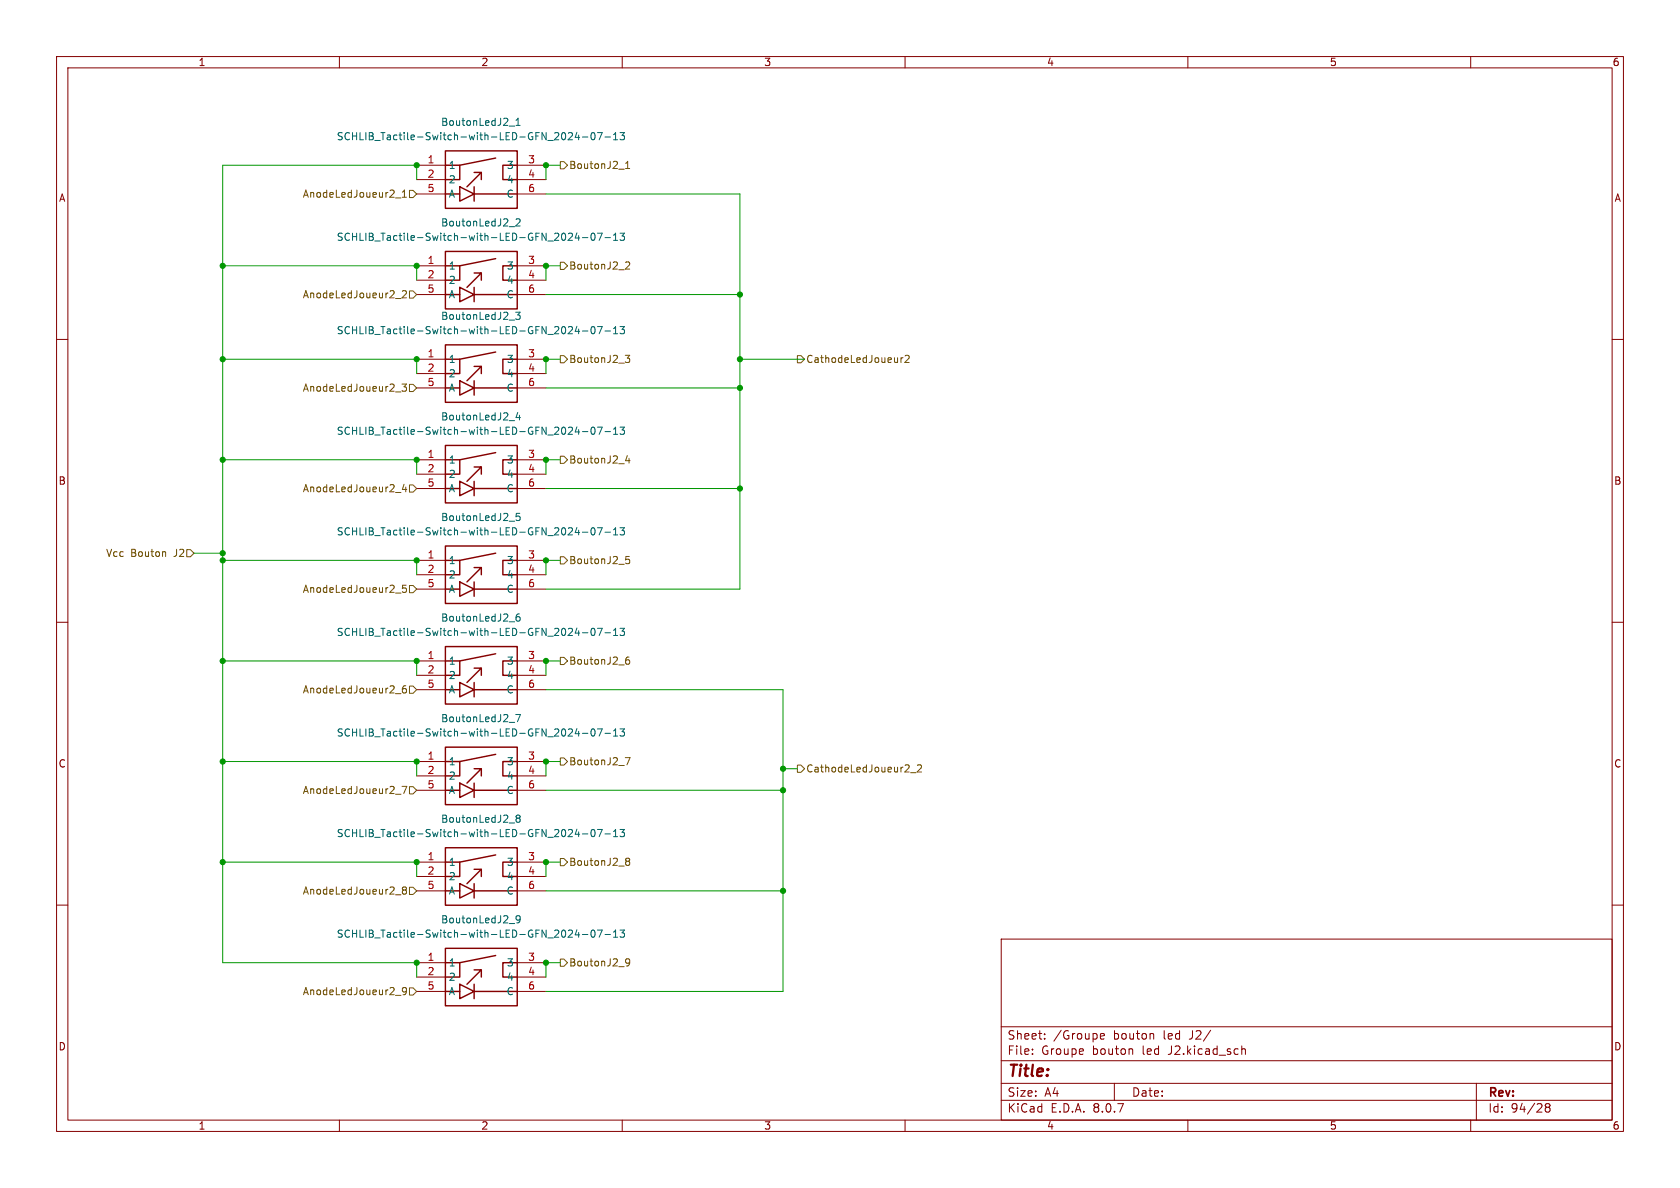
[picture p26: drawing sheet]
<svg xmlns="http://www.w3.org/2000/svg" width="297mm" height="210mm" viewBox="0 0 297 210" stroke-linecap="round" stroke-linejoin="round" font-family="sans-serif">
<defs><g id="words">
<text font-size="2.8" fill="#840000" x="178" y="190.9">Title:</text>
<g font-size="2.1" fill="#840000">
<text x="178" y="184">Sheet:</text>
<text x="186.2" y="184">/Groupe</text>
<text x="196.9" y="184">bouton</text>
<text x="205.8" y="184">led</text>
<text x="210.6" y="184">J2/</text>
<text x="178" y="186.7">File:</text>
<text x="184.1" y="186.7">Groupe</text>
<text x="193.2" y="186.7">bouton</text>
<text x="202.1" y="186.7">led</text>
<text x="206.8" y="186.7">J2.kicad_sch</text>
<text x="178" y="196.9">KiCad</text>
<text x="178" y="194.1">Size:</text>
<text x="184.7" y="194.1">A4</text>
<text x="185.7" y="196.9">E.D.A.</text>
<text x="193.3" y="196.9">8.0.7</text>
<text x="200" y="194.1">Date:</text>
<text x="263" y="194.3">Rev:</text>
<text x="263" y="196.9">Id:</text>
<text x="267.1" y="196.9">94/28</text>
</g>
<g font-size="1.8" fill="#840000">
<text x="35" y="11.9">1</text>
<text x="85" y="11.9">2</text>
<text x="135" y="11.9">3</text>
<text x="185" y="11.9">4</text>
<text x="235" y="11.9">5</text>
<text x="285" y="11.9">6</text>
<text x="10.3" y="35.9">A</text>
<text x="285.3" y="35.9">A</text>
<text x="10.3" y="85.9">B</text>
<text x="285.3" y="85.9">B</text>
<text x="10.3" y="135.9">C</text>
<text x="285.3" y="135.9">C</text>
<text x="10.3" y="185.9">D</text>
<text x="285.3" y="185.9">D</text>
<text x="35" y="199.9">1</text>
<text x="85" y="199.9">2</text>
<text x="135" y="199.9">3</text>
<text x="185" y="199.9">4</text>
<text x="235" y="199.9">5</text>
<text x="285" y="199.9">6</text>
</g>
<g font-size="1.8" fill="#006464">
<text x="77.9" y="22.5">BoutonLedJ2_1</text>
<text x="59.4" y="25">SCHLIB_Tactile-Switch-with-LED-GFN_2024-07-13</text>
<text x="79.2" y="30.1">1</text>
<text x="79.2" y="32.6">2</text>
<text x="79.2" y="35.2">A</text>
<text x="89.5" y="35.2">C</text>
<text x="89.5" y="30.1">3</text>
<text x="89.5" y="32.6">4</text>
<text x="77.9" y="40.2">BoutonLedJ2_2</text>
<text x="59.4" y="42.8">SCHLIB_Tactile-Switch-with-LED-GFN_2024-07-13</text>
<text x="79.2" y="47.9">1</text>
<text x="89.5" y="47.9">3</text>
<text x="79.2" y="50.4">2</text>
<text x="79.2" y="52.9">A</text>
<text x="89.5" y="52.9">C</text>
<text x="89.5" y="50.4">4</text>
<text x="59.4" y="59.3">SCHLIB_Tactile-Switch-with-LED-GFN_2024-07-13</text>
<text x="77.9" y="56.7">BoutonLedJ2_3</text>
<text x="79.2" y="64.4">1</text>
<text x="89.5" y="64.4">3</text>
<text x="79.2" y="66.9">2</text>
<text x="79.2" y="69.4">A</text>
<text x="89.5" y="69.4">C</text>
<text x="89.5" y="66.9">4</text>
<text x="59.4" y="77.1">SCHLIB_Tactile-Switch-with-LED-GFN_2024-07-13</text>
<text x="77.9" y="74.5">BoutonLedJ2_4</text>
<text x="79.2" y="82.1">1</text>
<text x="89.5" y="82.1">3</text>
<text x="79.2" y="84.7">2</text>
<text x="79.2" y="87.2">A</text>
<text x="89.5" y="87.2">C</text>
<text x="89.5" y="84.7">4</text>
<text x="59.4" y="94.8">SCHLIB_Tactile-Switch-with-LED-GFN_2024-07-13</text>
<text x="77.9" y="92.3">BoutonLedJ2_5</text>
<text x="79.2" y="99.9">1</text>
<text x="89.5" y="99.9">3</text>
<text x="79.2" y="102.5">2</text>
<text x="79.2" y="105">A</text>
<text x="89.5" y="105">C</text>
<text x="89.5" y="102.5">4</text>
<text x="59.4" y="112.6">SCHLIB_Tactile-Switch-with-LED-GFN_2024-07-13</text>
<text x="77.9" y="110.1">BoutonLedJ2_6</text>
<text x="79.2" y="117.7">1</text>
<text x="89.5" y="117.7">3</text>
<text x="79.2" y="120.2">2</text>
<text x="79.2" y="122.8">A</text>
<text x="89.5" y="122.8">C</text>
<text x="89.5" y="120.2">4</text>
<text x="59.4" y="130.4">SCHLIB_Tactile-Switch-with-LED-GFN_2024-07-13</text>
<text x="77.9" y="127.9">BoutonLedJ2_7</text>
<text x="79.2" y="135.5">1</text>
<text x="89.5" y="135.5">3</text>
<text x="79.2" y="138">2</text>
<text x="79.2" y="140.6">A</text>
<text x="89.5" y="140.6">C</text>
<text x="89.5" y="138">4</text>
<text x="59.4" y="148.2">SCHLIB_Tactile-Switch-with-LED-GFN_2024-07-13</text>
<text x="77.9" y="145.6">BoutonLedJ2_8</text>
<text x="79.2" y="153.3">1</text>
<text x="79.2" y="155.8">2</text>
<text x="89.5" y="153.3">3</text>
<text x="89.5" y="155.8">4</text>
<text x="79.2" y="158.3">A</text>
<text x="89.5" y="158.3">C</text>
<text x="59.4" y="166">SCHLIB_Tactile-Switch-with-LED-GFN_2024-07-13</text>
<text x="77.9" y="163.4">BoutonLedJ2_9</text>
<text x="79.2" y="171">1</text>
<text x="79.2" y="173.6">2</text>
<text x="89.5" y="171">3</text>
<text x="89.5" y="173.6">4</text>
<text x="79.2" y="176.1">A</text>
<text x="89.5" y="176.1">C</text>
</g>
<g font-size="1.8" fill="#a90000">
<text x="75.5" y="29">1</text>
<text x="93.3" y="29">3</text>
<text x="75.5" y="31.5">2</text>
<text x="75.5" y="34">5</text>
<text x="93.3" y="31.5">4</text>
<text x="93.3" y="34">6</text>
<text x="75.5" y="46.7">1</text>
<text x="93.3" y="46.7">3</text>
<text x="75.5" y="49.3">2</text>
<text x="75.5" y="51.8">5</text>
<text x="93.3" y="49.3">4</text>
<text x="93.3" y="51.8">6</text>
<text x="75.5" y="63.2">1</text>
<text x="75.5" y="65.8">2</text>
<text x="93.3" y="63.2">3</text>
<text x="93.3" y="65.8">4</text>
<text x="75.5" y="68.3">5</text>
<text x="93.3" y="68.3">6</text>
<text x="75.5" y="81">1</text>
<text x="75.5" y="83.6">2</text>
<text x="93.3" y="81">3</text>
<text x="93.3" y="83.6">4</text>
<text x="75.5" y="86.1">5</text>
<text x="93.3" y="86.1">6</text>
<text x="75.5" y="98.8">1</text>
<text x="75.5" y="101.3">2</text>
<text x="93.3" y="98.8">3</text>
<text x="93.3" y="101.3">4</text>
<text x="75.5" y="103.9">5</text>
<text x="93.3" y="103.9">6</text>
<text x="75.5" y="116.6">1</text>
<text x="75.5" y="119.1">2</text>
<text x="93.3" y="116.6">3</text>
<text x="93.3" y="119.1">4</text>
<text x="75.5" y="121.7">5</text>
<text x="93.3" y="121.7">6</text>
<text x="75.5" y="134.4">1</text>
<text x="75.5" y="136.9">2</text>
<text x="93.3" y="134.4">3</text>
<text x="93.3" y="136.9">4</text>
<text x="75.5" y="139.4">5</text>
<text x="93.3" y="139.4">6</text>
<text x="75.5" y="152.1">1</text>
<text x="75.5" y="154.7">2</text>
<text x="93.3" y="152.1">3</text>
<text x="93.3" y="154.7">4</text>
<text x="75.5" y="157.2">5</text>
<text x="93.3" y="157.2">6</text>
<text x="75.5" y="169.9">1</text>
<text x="75.5" y="172.5">2</text>
<text x="93.3" y="169.9">3</text>
<text x="93.3" y="172.5">4</text>
<text x="75.5" y="175">5</text>
<text x="93.3" y="175">6</text>
</g>
<g font-size="1.8" fill="#725600">
<text x="53.4" y="35.2">AnodeLedJoueur2_1</text>
<text x="100.5" y="30.1">BoutonJ2_1</text>
<text x="100.5" y="47.9">BoutonJ2_2</text>
<text x="53.4" y="52.9">AnodeLedJoueur2_2</text>
<text x="100.5" y="64.4">BoutonJ2_3</text>
<text x="142.4" y="64.4">CathodeLedJoueur2</text>
<text x="53.4" y="69.4">AnodeLedJoueur2_3</text>
<text x="100.5" y="82.1">BoutonJ2_4</text>
<text x="53.4" y="87.2">AnodeLedJoueur2_4</text>
<text x="18.7" y="98.7">Vcc</text>
<text x="23.1" y="98.7">Bouton</text>
<text x="30.9" y="98.7">J2</text>
<text x="100.5" y="99.9">BoutonJ2_5</text>
<text x="53.4" y="105">AnodeLedJoueur2_5</text>
<text x="100.5" y="117.7">BoutonJ2_6</text>
<text x="53.4" y="122.8">AnodeLedJoueur2_6</text>
<text x="100.5" y="135.5">BoutonJ2_7</text>
<text x="142.4" y="136.8">CathodeLedJoueur2_2</text>
<text x="53.4" y="140.6">AnodeLedJoueur2_7</text>
<text x="100.5" y="153.3">BoutonJ2_8</text>
<text x="53.4" y="158.3">AnodeLedJoueur2_8</text>
<text x="100.5" y="171">BoutonJ2_9</text>
<text x="53.4" y="176.1">AnodeLedJoueur2_9</text>
</g>
</g></defs>
<g fill="none" stroke="#840000" stroke-width=".18">
<path d="M10 10h277v190h-277zM12 12h273v186h-273zM60 10v2M110 10v2M160 10v2M210 10v2M260 10v2M73.7 29.2h5M73.7 31.8h5M73.7 34.3h5M91.4 29.2h5.1M91.4 31.8h5.1"/>
<path d="M91.4 34.3h5.1M73.7 47h5M73.7 49.5h5M73.7 52.1h5M91.4 47h5.1M91.4 49.5h5.1M91.4 52.1h5.1M10 60h2M73.7 63.5h5M73.7 66h5M73.7 68.6h5M91.4 63.5h5.1"/>
<path d="M91.4 66h5.1M91.4 68.6h5.1M285 60h2M73.7 99.1h5M73.7 81.3h5M73.7 83.8h5M73.7 86.4h5M91.4 99.1h5.1M91.4 81.3h5.1M91.4 83.8h5.1M91.4 86.4h5.1M10 110h2"/>
<path d="M73.7 101.6h5M73.7 104.1h5M73.7 116.8h5M73.7 119.4h5M91.4 101.6h5.1M91.4 104.1h5.1M91.4 116.8h5.1M91.4 119.4h5.1M285 110h2M73.7 121.9h5M73.7 134.6h5M73.7 137.2h5"/>
<path d="M73.7 139.7h5M91.4 121.9h5.1M91.4 134.6h5.1M91.4 137.2h5.1M91.4 139.7h5.1M73.7 152.4h5M73.7 154.9h5M73.7 157.5h5M91.4 152.4h5.1M91.4 154.9h5.1M91.4 157.5h5.1M10 160h2"/>
<path d="M73.7 170.2h5M73.7 172.7h5M73.7 175.3h5M91.4 170.2h5.1M91.4 172.7h5.1M91.4 175.3h5.1M177 166h108v32h-108zM285 160h2M60 198v2M110 198v2M160 198v2M177 194.5h108"/>
<path d="M177 191.5h108M177 187.5h108M177 181.5h108M182.5 186.3v.1M182.5 185.5v.1M184.7 183.6v.1M184.7 182.8v.1M194.5 183.2l.7-.1v-.3l-.5-.1-.2 .2 .1 .7h.6M197 191.5v3M200 185.4l.2 .2v.8M203.7 182.7l.3 .2v.8M210 198v2"/>
<path d="M219.5 184.9v1.5M219.5 185.5l.2-.1 .4 .1 .1 .9M260 198v2M261 191.5v6.5M273.5 195.7l-.3-.2 .3-.4 .4 .1 .1 .2-.3 .3M273.5 195.7l-.3 .3v.5l.3 .1 .4-.1 .1-.2v-.4l-.3-.2M273.5 195.7h.2"/>
</g>
<g fill="none" stroke="#840000" stroke-width=".25">
<path d="M78.7 26.7h12.7v10.1h-12.7zM78.7 29.2h2.6v2.6h-2.6M78.7 34.3h2.6M81.3 33l2.5 1.3-2.5 1.3zM83.8 30.5h1.3l-2.6 2.5M83.8 33v2.6M83.8 34.3h7.6M85.1 30.5v1.3M87.6 27.9l-6.3 1.3M91.4 29.2h-2.5v2.6h2.5M78.7 44.5h12.7v10.1h-12.7zM78.7 47h2.6v2.5h-2.6"/>
<path d="M78.7 52.1h2.6M81.3 50.8l2.5 1.3-2.5 1.2zM83.8 48.3h1.3l-2.6 2.5M83.8 50.8v2.5M83.8 52.1h7.6M85.1 48.3v1.2M87.6 45.7l-6.3 1.3M91.4 47h-2.5v2.5h2.5M78.7 78.7h12.7v10.2h-12.7zM78.7 61h12.7v10.1h-12.7zM78.7 63.5h2.6v2.5h-2.6M78.7 68.6h2.6"/>
<path d="M81.3 67.3l2.5 1.3-2.5 1.3zM83.8 64.8h1.3l-2.6 2.5M83.8 67.3v2.6M83.8 68.6h7.6M85.1 64.8v1.2M87.6 62.2l-6.3 1.3M91.4 63.5h-2.5v2.5h2.5M78.7 96.5h12.7v10.2h-12.7zM78.7 99.1h2.6v2.5h-2.6M78.7 81.3h2.6v2.5h-2.6M78.7 86.4h2.6M81.3 85.1l2.5 1.3-2.5 1.2z"/>
<path d="M83.8 82.6h1.3l-2.6 2.5M83.8 85.1v2.5M83.8 86.4h7.6M85.1 82.6v1.2M87.6 97.8l-6.3 1.3M87.6 80l-6.3 1.3M91.4 99.1h-2.5v2.5h2.5M91.4 81.3h-2.5v2.5h2.5M78.7 114.3h12.7v10.2h-12.7zM78.7 116.8h2.6v2.6h-2.6M78.7 104.1h2.6M81.3 102.9l2.5 1.2-2.5 1.3z"/>
<path d="M83.8 100.3h1.3l-2.6 2.6M83.8 118.1h1.3l-2.6 2.6M83.8 104.1h7.6M83.8 102.9v2.5M85.1 100.3v1.3M85.1 118.1v1.3M87.6 115.6l-6.3 1.2M91.4 116.8h-2.5v2.6h2.5M78.7 132.1h12.7v10.1h-12.7zM78.7 134.6h2.6v2.6h-2.6M78.7 121.9h2.6M78.7 139.7h2.6"/>
<path d="M81.3 120.7l2.5 1.2-2.5 1.3zM81.3 138.4l2.5 1.3-2.5 1.3zM83.8 135.9h1.3l-2.6 2.5M83.8 120.7v2.5M83.8 138.4v2.6M83.8 121.9h7.6M83.8 139.7h7.6M85.1 135.9v1.3M87.6 133.4l-6.3 1.2M91.4 134.6h-2.5v2.6h2.5M78.7 149.9h12.7v10.1h-12.7zM78.7 152.4h2.6v2.5h-2.6"/>
<path d="M78.7 157.5h2.6M81.3 156.2l2.5 1.3-2.5 1.3zM83.8 153.7h1.3l-2.6 2.5M83.8 156.2v2.6M83.8 157.5h7.6M85.1 153.7v1.2M87.6 151.1l-6.3 1.3M91.4 152.4h-2.5v2.5h2.5M78.7 167.6h12.7v10.2h-12.7zM78.7 170.2h2.6v2.5h-2.6M78.7 175.3h2.6M81.3 174l2.5 1.3-2.5 1.2z"/>
<path d="M83.8 171.5h1.3l-2.6 2.5M83.8 174v2.5M83.8 175.3h7.6M85.1 171.5v1.2M87.6 168.9l-6.3 1.3M91.4 170.2h-2.5v2.5h2.5"/>
</g>
<g fill="none" stroke="#006464" stroke-width=".18">
<path d="M90 22.3h1M91.2 38.8l.5-.1 .3 .3-.8 .9h.8M91.2 22.2h.8M91.2 21.3l.4-.4v1.3M100.5 23.6l.5-.2 .2 .4-.8 .9h.8M102 23.4l-.3 .9h.8M102.3 23.9v.8M103 24.2h.9M104.6 23.6l.2-.2a.68 .68 0 0 1 .4 .7 .68 .68 0 0 1-.4 .6l-.2-.1-.1-.4zM105.6 23.4h.9l-.6 1.3M107 24.2h.9M108.5 23.8l.3-.4v1.3"/>
<path d="M108.5 24.7h.7M109.6 23.4h.8l-.4 .5 .3 .1v.6l-.1 .1-.6-.1M90 40.1h1M90 56.6h1M91.2 55.2h.8l-.5 .5 .4 .1v.5l-.2 .2-.5-.2M100.5 41.3l.5-.1 .2 .4-.8 .9h.8M100.5 57.9l.5-.2 .2 .4-.8 .9h.8M102 41.2l-.3 .9h.8M102 57.7l-.3 .9h.8M102.3 41.6v.9M102.3 58.2v.8M103 42h.9"/>
<path d="M103 58.5h.9M104.6 41.3l.2-.1a.68 .68 0 0 1 .4 .7 .68 .68 0 0 1-.4 .6l-.2-.1-.1-.4zM104.6 57.9l.2-.2a.68 .68 0 0 1 .4 .7 .68 .68 0 0 1-.4 .6l-.2-.1-.1-.4zM105.6 41.2h.9l-.6 1.3M105.6 57.7h.9l-.6 1.3M107 42h.9M107 58.5h.9M108.5 41.6l.3-.4v1.3M108.5 58.1l.3-.4v1.3M108.5 42.5h.7M108.5 59h.7M109.6 41.2h.8l-.4 .5 .3 .1v.6l-.1 .1-.6-.1"/>
<path d="M109.6 57.7h.8l-.4 .5 .3 .1v.6l-.1 .1-.6-.1M90 74.4h1M91.5 72.9l-.3 .9h.8M91.8 73.4v.8M100.5 75.6l.5-.1 .2 .4-.8 .9h.8M102 75.4l-.3 1h.8M102.3 75.9v.9M103 76.3h.9M104.6 75.6l.2-.1a.68 .68 0 0 1 .4 .6 .68 .68 0 0 1-.4 .7l-.2-.1-.1-.4zM105.6 75.5h.9l-.6 1.3M107 76.3h.9M108.5 75.9l.3-.4v1.3"/>
<path d="M108.5 76.8h.7M109.6 75.5h.8l-.4 .5 .3 .1v.6l-.1 .1-.6-.1M90 92.1h1M91.9 90.7h-.6l-.1 .7 .2-.2 .4 .1 .2 .2-.1 .4-.2 .1-.5-.1M100.5 93.4l.5-.1 .2 .4-.8 .9h.8M102 93.2l-.3 .9h.8M102.3 93.7v.9M103 94.1h.9M104.6 93.4l.2-.1a.68 .68 0 0 1 .4 .6 .68 .68 0 0 1-.4 .7l-.2-.2-.1-.3zM105.6 93.3h.9l-.6 1.3M107 94.1h.9M108.5 94.6h.7"/>
<path d="M108.5 93.7l.3-.4v1.3M109.6 93.3h.8l-.4 .5 .3 .1v.5l-.1 .2-.6-.2M90 109.9h1M91.8 108.5l-.3 .1a.86 .86 0 0 0 0 1.2l.4-.1 .1-.4-.3-.3-.4 .1-.1 .2M100.5 111.2l.5-.1 .2 .3-.8 .9h.8M102 111l-.3 .9h.8M102.3 111.5v.8M103 111.9h.9M104.6 111.2l.2-.1a.68 .68 0 0 1 .4 .6 .68 .68 0 0 1-.4 .6l-.2-.1-.1-.3zM105.6 111.1h.9l-.6 1.2M107 111.9h.9M108.5 111.4l.3-.3v1.2"/>
<path d="M108.5 112.3h.7M109.6 111.1h.8l-.4 .5 .3 .1v.5l-.1 .1-.6-.1M90 127.7h1M91.2 126.3h.8l-.5 1.3M100.5 129l.5-.2 .2 .4-.8 .9h.8M102 128.8l-.3 .9h.8M102.3 129.3v.8M103 129.6h.9M104.6 129l.2-.2a.68 .68 0 0 1 .4 .7 .68 .68 0 0 1-.4 .6l-.2-.1-.1-.4zM105.6 128.8h.9l-.6 1.3M107 129.6h.9M108.5 129.2l.3-.4v1.3"/>
<path d="M108.5 130.1h.7M109.6 128.8h.8l-.4 .5 .3 .2v.5l-.1 .1-.6-.1M90 145.5h1M91.5 144.6l-.3-.2 .3-.3h.2l.3 .2-.3 .3M91.5 144.6l-.3 .3 .1 .3 .2 .2 .3-.1 .2-.2v-.2l-.3-.3M91.5 144.6h.2M100.5 146.8l.5-.2 .2 .4-.8 .9h.8M102 146.6l-.3 .9h.8M102.3 147.1v.8M103 147.4h.9M104.6 146.8l.2-.2a.68 .68 0 0 1 .4 .7 .68 .68 0 0 1-.4 .6l-.2-.1-.1-.4zM105.6 146.6h.9l-.6 1.3"/>
<path d="M107 147.4h.9M108.5 147l.3-.4v1.3M108.5 147.9h.7M109.6 146.6h.8l-.4 .5 .3 .1v.6l-.1 .1-.6-.1M90 163.3h1M92 162.4l-.3 .3h-.2l-.3-.3 .1-.5h.4l.2 .1a.84 .84 0 0 1-.3 1.1h-.3M100.5 164.5l.5-.1 .2 .4-.8 .9h.8M102 164.3l-.3 1h.8M102.3 164.8v.9M103 165.2h.9M104.6 164.5l.2-.1a.68 .68 0 0 1 .4 .6 .68 .68 0 0 1-.4 .7l-.2-.1-.1-.4zM105.6 164.4h.9l-.6 1.3"/>
<path d="M107 165.2h.9M108.5 164.8l.3-.4v1.3M108.5 165.7h.7M109.6 164.4h.8l-.4 .5 .3 .1v.6l-.1 .1-.6-.1"/>
</g>
<g fill="none" stroke="#725600" stroke-width=".18">
<path d="M69.9 35h1M71.1 34.9h.8M71.1 34l.4-.4v1.3M72.4 33.7h.6l.7 .6-.7 .6h-.6zM99.1 28.6h.6l.6 .6-.6 .6h-.6zM109.4 29.9h1M110.6 29.8h.7M110.6 28.9l.4-.4v1.3M69.9 52.8h1M71.1 51.5l.5-.1 .3 .3-.8 .9h.8M72.4 51.4h.6l.7 .7-.7 .6h-.6zM99.1 46.4h.6l.6 .6-.6 .6h-.6z"/>
<path d="M110.6 46.4l.5-.1 .2 .4-.8 .9h.8M69.9 69.3h1M71.1 67.9h.8l-.5 .5 .4 .1v.5l-.2 .2-.5-.2M72.4 67.9h.6l.7 .7-.7 .6h-.6zM99.1 62.9h.6l.6 .6-.6 .6h-.6zM110.5 62.8h.8l-.4 .5 .4 .1v.6l-.2 .1-.6-.1M141 62.9h.6l.6 .6-.6 .6h-.6zM159.3 63.2v.9M159.6 63.2l-.3 .3M160 62.9l.5-.1 .2 .4-.8 .9h.8M29.1 97.5l.2 .2v.7M33 97.2h.7l.6 .6-.6 .6h-.7z"/>
<path d="M69.9 87.1h1M71.4 85.6l-.3 .9h.8M71.7 86.1v.8M72.4 85.7h.6l.7 .7-.7 .6h-.6zM99.1 80.6h.6l.6 .7-.6 .6h-.6zM99.1 98.4h.6l.6 .7-.6 .6h-.6zM110.9 80.5l-.3 .9h.8M111.2 81v.9M111.3 98.4h-.6l-.1 .6 .2-.1h.4l.1 .2v.4l-.2 .1-.5-.1M69.9 104.8h1M71.8 103.4h-.6l-.1 .7 .2-.2 .4 .1 .2 .2-.1 .4-.2 .1-.5-.1M72.4 103.5h.6l.7 .6-.7 .7h-.6z"/>
<path d="M99.1 116.2h.6l.6 .6-.6 .7h-.6zM111.2 116.1l-.4 .1a.86 .86 0 0 0 0 1.2l.5-.1v-.4l-.2-.3h-.3l-.2 .3M69.9 122.6h1M71.1 139h.8l-.5 1.3M71.7 121.2l-.3 .1a.86 .86 0 0 0 0 1.2l.4-.1 .1-.4-.3-.3h-.2l-.3 .3M72.4 121.3h.6l.7 .6-.7 .7h-.6zM72.4 139.1h.6l.7 .6-.7 .6h-.6zM99.1 134h.6l.6 .6-.6 .7h-.6zM110.5 133.9h.9l-.6 1.3M141 135.3h.6l.6 .6-.6 .6h-.6zM161 136.6h.9M162.2 135.3l.5-.1 .2 .4-.8 .9h.8"/>
<path d="M69.9 140.4h1M69.9 158.2h1M71.4 157.3l-.3-.2 .3-.3h.2l.3 .2-.3 .3M71.4 157.3l-.3 .3 .1 .3 .2 .2 .3-.1 .2-.2v-.2l-.3-.3M71.4 157.3h.2M72.4 156.8h.6l.7 .7-.7 .6h-.6zM99.1 151.8h.6l.6 .6-.6 .6h-.6zM110.8 152.3l-.2-.3 .2-.3h.3l.2 .3-.2 .3M110.8 152.3l-.2 .2 .1 .4 .1 .1 .4-.1 .1-.2v-.2l-.2-.2M110.8 152.3h.3M69.9 176h1M71.9 175.1l-.3 .3h-.2l-.3-.3 .2-.5h.3l.2 .1a.84 .84 0 0 1-.3 1.1h-.2"/>
<path d="M72.4 174.6h.6l.7 .7-.7 .6h-.6zM99.1 169.5h.6l.6 .7-.6 .6h-.6zM111.3 170l-.2 .3h-.3l-.2-.3 .1-.4 .4-.1 .2 .1a.84 .84 0 0 1-.3 1.2h-.3"/>
</g>
<g fill="none" stroke="#009600" stroke-width=".18">
<path d="M73.7 31.8v-2.6h-34.3v141h34.3v2.5M96.5 34.3h34.3v69.8h-34.3M99.1 29.2h-2.6v2.6M39.4 47h34.3v2.5M96.5 52.1h34.3M99.1 47h-2.6v2.5M39.4 63.5h34.3v2.5M96.5 68.6h34.3M99.1 63.5h-2.6v2.5M130.8 63.5h11.4M34.3 97.8h5.1M39.4 99.1h34.3v2.5"/>
<path d="M39.4 81.3h34.3v2.5M96.5 86.4h34.3M99.1 99.1h-2.6v2.5M99.1 81.3h-2.6v2.5M39.4 116.8h34.3v2.6M99.1 116.8h-2.6v2.6M39.4 134.6h34.3v2.6M96.5 121.9h41.9v53.4h-41.9M96.5 139.7h41.9M99.1 134.6h-2.6v2.6M138.4 135.9h2.6M39.4 152.4h34.3v2.5"/>
<path d="M96.5 157.5h41.9M99.1 152.4h-2.6v2.5M99.1 170.2h-2.6v2.5"/>
</g>
<g fill="#009600" stroke="#009600" stroke-width=".18">
<circle cx="130.8" cy="63.5" r=".46"/>
<circle cx="130.8" cy="68.6" r=".46"/>
<circle cx="130.8" cy="52.1" r=".46"/>
<circle cx="130.8" cy="86.4" r=".46"/>
<circle cx="96.5" cy="134.6" r=".46"/>
<circle cx="138.4" cy="135.9" r=".46"/>
<circle cx="96.5" cy="152.4" r=".46"/>
<circle cx="138.4" cy="157.5" r=".46"/>
<circle cx="138.4" cy="139.7" r=".46"/>
<circle cx="96.5" cy="99.1" r=".46"/>
<circle cx="73.7" cy="99.1" r=".46"/>
<circle cx="39.4" cy="97.8" r=".46"/>
<circle cx="39.4" cy="99.1" r=".46"/>
<circle cx="39.4" cy="134.6" r=".46"/>
<circle cx="73.7" cy="152.4" r=".46"/>
<circle cx="73.7" cy="134.6" r=".46"/>
<circle cx="39.4" cy="152.4" r=".46"/>
<circle cx="39.4" cy="116.8" r=".46"/>
<circle cx="73.7" cy="116.8" r=".46"/>
<circle cx="96.5" cy="116.8" r=".46"/>
<circle cx="96.5" cy="170.2" r=".46"/>
<circle cx="73.7" cy="170.2" r=".46"/>
<circle cx="73.7" cy="63.5" r=".46"/>
<circle cx="73.7" cy="81.3" r=".46"/>
<circle cx="39.4" cy="63.5" r=".46"/>
<circle cx="96.5" cy="63.5" r=".46"/>
<circle cx="96.5" cy="81.3" r=".46"/>
<circle cx="96.5" cy="29.2" r=".46"/>
<circle cx="96.5" cy="47" r=".46"/>
<circle cx="39.4" cy="47" r=".46"/>
<circle cx="73.7" cy="47" r=".46"/>
<circle cx="39.4" cy="81.3" r=".46"/>
<circle cx="73.7" cy="29.2" r=".46"/>
</g>
<use href="#words"/>
</svg>
